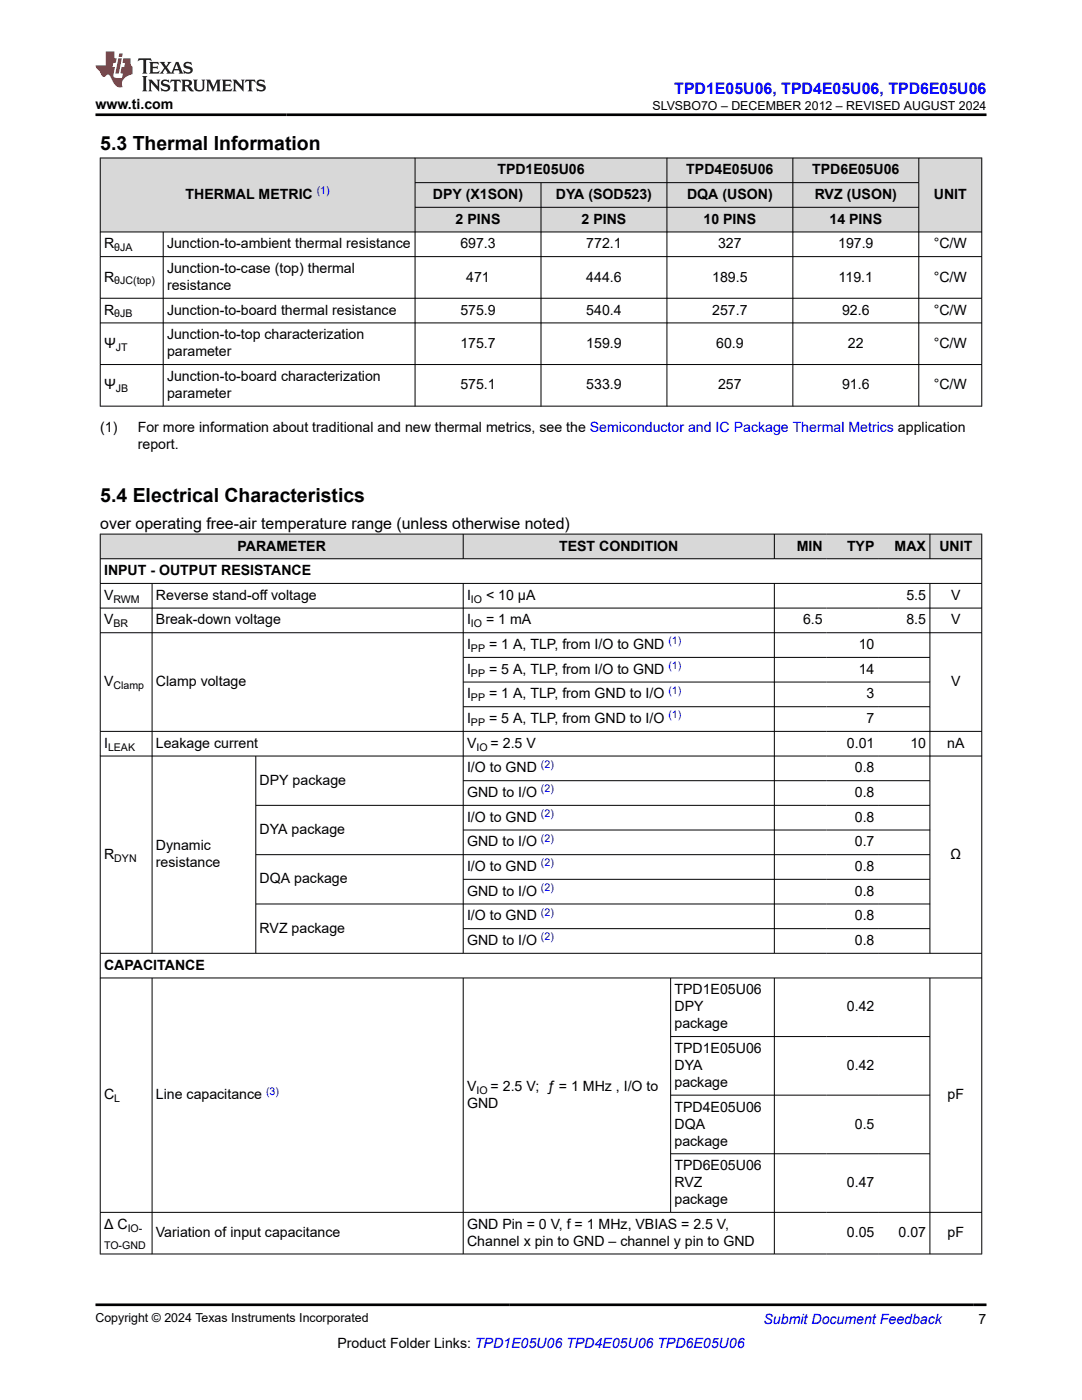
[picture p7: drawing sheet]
<svg xmlns="http://www.w3.org/2000/svg" width="216mm" height="279mm" viewBox="0 0 216 279" stroke-linecap="round" stroke-linejoin="round" font-family="sans-serif">
<defs><g id="words">
<g font-size="3.9">
<text x="20" y="29.9">5.3 Thermal Information</text>
<text x="20" y="100.1">5.4 Electrical Characteristics</text>
</g>
<text font-size="3.2" fill="#00f" x="134.6" y="18.7">TPD1E05U06, TPD4E05U06, TPD6E05U06</text>
<text font-size="3.2" x="20" y="105.5">over operating free-air temperature range (unless otherwise noted)</text>
<g font-size="2.8">
<text x="19" y="21.8">www.ti.com</text>
<text x="99.2" y="34.8">TPD1E05U06</text>
<text x="136.9" y="34.8">TPD4E05U06</text>
<text x="162.1" y="34.8">TPD6E05U06</text>
<text x="37" y="39.7">THERMAL METRIC</text>
<text x="86.4" y="39.7">DPY (X1SON)</text>
<text x="110.9" y="39.7">DYA (SOD523)</text>
<text x="137.1" y="39.7">DQA (USON)</text>
<text x="162.6" y="39.7">RVZ (USON)</text>
<text x="186.3" y="39.7">UNIT</text>
<text x="90.9" y="44.6">2 PINS</text>
<text x="116" y="44.6">2 PINS</text>
<text x="140.4" y="44.6">10 PINS</text>
<text x="165.5" y="44.6">14 PINS</text>
<text x="20.8" y="49.6">R</text>
<text x="33.3" y="49.6">Junction-to-ambient thermal resistance</text>
<text x="91.9" y="49.6">697.3</text>
<text x="117" y="49.6">772.1</text>
<text x="143.3" y="49.6">327</text>
<text x="167.2" y="49.6">197.9</text>
<text x="186.3" y="49.6">°C/W</text>
<text x="20.8" y="56.2">R</text>
<text x="33.3" y="54.5">Junction-to-case (top) thermal</text>
<text x="33.3" y="57.9">resistance</text>
<text x="93" y="56.2">471</text>
<text x="117" y="56.2">444.6</text>
<text x="142.1" y="56.2">189.5</text>
<text x="167.3" y="56.2">119.1</text>
<text x="186.3" y="56.2">°C/W</text>
<text x="20.8" y="62.8">R</text>
<text x="33.3" y="62.8">Junction-to-board thermal resistance</text>
<text x="91.9" y="62.8">575.9</text>
<text x="117" y="62.8">540.4</text>
<text x="142.1" y="62.8">257.7</text>
<text x="168" y="62.8">92.6</text>
<text x="186.3" y="62.8">°C/W</text>
<text x="20.8" y="69.4">Ψ</text>
<text x="33.3" y="67.7">Junction-to-top characterization</text>
<text x="33.3" y="71.1">parameter</text>
<text x="91.9" y="69.4">175.7</text>
<text x="117" y="69.4">159.9</text>
<text x="142.9" y="69.4">60.9</text>
<text x="169.2" y="69.4">22</text>
<text x="186.3" y="69.4">°C/W</text>
<text x="20.8" y="77.7">Ψ</text>
<text x="33.3" y="76">Junction-to-board characterization</text>
<text x="91.9" y="77.7">575.1</text>
<text x="117" y="77.7">533.9</text>
<text x="143.3" y="77.7">257</text>
<text x="168" y="77.7">91.6</text>
<text x="186.3" y="77.7">°C/W</text>
<text x="33.3" y="79.4">parameter</text>
<text x="20" y="86.2">(1)</text>
<text x="27.5" y="89.6">report.</text>
<text x="27.5" y="86.2">For more information about traditional and new thermal metrics, see the Semiconductor and IC Package Thermal Metrics application</text>
<text x="47.4" y="109.9">PARAMETER</text>
<text x="111.6" y="109.9">TEST CONDITION</text>
<text x="159" y="109.9">MIN</text>
<text x="169" y="109.9">TYP</text>
<text x="178.5" y="109.9">MAX</text>
<text x="187.4" y="109.9">UNIT</text>
<text x="20.8" y="114.8">INPUT - OUTPUT RESISTANCE</text>
<text x="20.8" y="119.7">V</text>
<text x="31.1" y="119.7">Reverse stand-off voltage</text>
<text x="93.2" y="119.7">I</text>
<text x="97" y="119.7">&lt; 10 µA</text>
<text x="180.9" y="119.7">5.5</text>
<text x="189.8" y="119.7">V</text>
<text x="20.8" y="124.6">V</text>
<text x="31.1" y="124.6">Break-down voltage</text>
<text x="93.2" y="124.6">I</text>
<text x="97" y="124.6">= 1 mA</text>
<text x="160.2" y="124.6">6.5</text>
<text x="180.9" y="124.6">8.5</text>
<text x="189.8" y="124.6">V</text>
<text x="93.2" y="129.6">I</text>
<text x="97.6" y="129.6">= 1 A, TLP, from I/O to GND</text>
<text x="171.4" y="129.6">10</text>
<text x="20.8" y="136.9">V</text>
<text x="31.1" y="136.9">Clamp voltage</text>
<text x="93.2" y="134.5">I</text>
<text x="97.6" y="134.5">= 5 A, TLP, from I/O to GND</text>
<text x="171.4" y="134.5">14</text>
<text x="189.8" y="136.9">V</text>
<text x="93.2" y="139.4">I</text>
<text x="97.6" y="139.4">= 1 A, TLP, from GND to I/O</text>
<text x="172.9" y="139.4">3</text>
<text x="20.8" y="149.2">I</text>
<text x="31.1" y="149.2">Leakage current</text>
<text x="93.2" y="144.3">I</text>
<text x="93.2" y="149.2">V</text>
<text x="97.6" y="144.3">= 5 A, TLP, from GND to I/O</text>
<text x="97.9" y="149.2">= 2.5 V</text>
<text x="169" y="149.2">0.01</text>
<text x="172.9" y="144.3">7</text>
<text x="181.6" y="149.2">10</text>
<text x="189" y="149.2">nA</text>
<text x="93.2" y="154.2">I/O to GND</text>
<text x="170.6" y="154.2">0.8</text>
<text x="51.8" y="156.6">DPY package</text>
<text x="93.2" y="159.1">GND to I/O</text>
<text x="170.6" y="159.1">0.8</text>
<text x="51.8" y="166.5">DYA package</text>
<text x="93.2" y="164">I/O to GND</text>
<text x="170.6" y="164">0.8</text>
<text x="20.8" y="171.4">R</text>
<text x="31.1" y="169.7">Dynamic</text>
<text x="31.1" y="173.1">resistance</text>
<text x="93.2" y="168.9">GND to I/O</text>
<text x="93.2" y="173.8">I/O to GND</text>
<text x="170.6" y="168.9">0.7</text>
<text x="170.6" y="173.8">0.8</text>
<text x="189.7" y="171.4">Ω</text>
<text x="51.8" y="176.3">DQA package</text>
<text x="93.2" y="178.8">GND to I/O</text>
<text x="170.6" y="178.8">0.8</text>
<text x="93.2" y="183.7">I/O to GND</text>
<text x="170.6" y="183.7">0.8</text>
<text x="51.8" y="186.1">RVZ package</text>
<text x="93.2" y="188.6">GND to I/O</text>
<text x="170.6" y="188.6">0.8</text>
<text x="20.8" y="193.5">CAPACITANCE</text>
<text x="134.6" y="198.4">TPD1E05U06</text>
<text x="134.6" y="201.8">DPY</text>
<text x="169" y="201.8">0.42</text>
<text x="134.6" y="205.2">package</text>
<text x="134.6" y="210.1">TPD1E05U06</text>
<text x="134.6" y="213.5">DYA</text>
<text x="169" y="213.5">0.42</text>
<text x="20.8" y="219.4">C</text>
<text x="31.1" y="219.4">Line capacitance</text>
<text x="93.2" y="221.1">GND</text>
<text x="93.2" y="217.7">V</text>
<text x="97.9" y="217.7">= 2.5 V; ƒ = 1 MHz , I/O to</text>
<text x="134.6" y="216.9">package</text>
<text x="134.6" y="221.8">TPD4E05U06</text>
<text x="189.1" y="219.4">pF</text>
<text x="134.6" y="225.2">DQA</text>
<text x="170.6" y="225.2">0.5</text>
<text x="134.6" y="228.6">package</text>
<text x="134.6" y="233.5">TPD6E05U06</text>
<text x="134.6" y="236.9">RVZ</text>
<text x="169" y="236.9">0.47</text>
<text x="20.8" y="245.2">Δ C</text>
<text x="93.2" y="245.2">GND Pin = 0 V, f = 1 MHz, VBIAS = 2.5 V,</text>
<text x="134.6" y="240.3">package</text>
<text x="31.1" y="246.9">Variation of input capacitance</text>
<text x="93.2" y="248.6">Channel x pin to GND – channel y pin to GND</text>
<text x="169" y="246.9">0.05</text>
<text x="179.3" y="246.9">0.07</text>
<text x="189.1" y="246.9">pF</text>
<text x="67.3" y="269">Product Folder Links: TPD1E05U06 TPD4E05U06 TPD6E05U06</text>
<text x="195.3" y="264.2">7</text>
</g>
<text font-size="2.8" fill="#00f" x="152.4" y="264.2">Submit Document Feedback</text>
<g font-size="2.5">
<text x="130.2" y="21.9">SLVSBO7O – DECEMBER 2012 – REVISED AUGUST 2024</text>
<text x="19" y="263.9">Copyright © 2024 Texas Instruments Incorporated</text>
</g>
<g font-size="2.1" fill="#00f">
<text x="63.2" y="38.8">(1)</text>
<text x="133.4" y="128.6">(1)</text>
<text x="133.4" y="133.5">(1)</text>
<text x="133.4" y="138.5">(1)</text>
<text x="133.4" y="143.4">(1)</text>
<text x="107.9" y="153.2">(2)</text>
<text x="107.9" y="158.1">(2)</text>
<text x="107.9" y="163.1">(2)</text>
<text x="107.9" y="168">(2)</text>
<text x="107.9" y="172.9">(2)</text>
<text x="107.9" y="177.8">(2)</text>
<text x="107.9" y="182.7">(2)</text>
<text x="107.9" y="187.7">(2)</text>
<text x="53.1" y="218.4">(3)</text>
</g>
<g font-size="2.1">
<text x="22.8" y="50.1">θJA</text>
<text x="22.8" y="56.7">θJC(top)</text>
<text x="22.8" y="63.4">θJB</text>
<text x="23.1" y="70">JT</text>
<text x="23.1" y="78.3">JB</text>
<text x="22.6" y="120.3">RWM</text>
<text x="22.6" y="125.2">BR</text>
<text x="94" y="120.3">IO</text>
<text x="94" y="125.2">IO</text>
<text x="94" y="130.1">PP</text>
<text x="22.6" y="137.5">Clamp</text>
<text x="94" y="135">PP</text>
<text x="94" y="140">PP</text>
<text x="21.6" y="149.8">LEAK</text>
<text x="94" y="144.9">PP</text>
<text x="95.1" y="149.8">IO</text>
<text x="22.8" y="171.9">DYN</text>
<text x="22.8" y="219.9">L</text>
<text x="95.1" y="218.2">IO</text>
<text x="25.5" y="245.8">IO-</text>
<text x="20.8" y="249.2">TO-GND</text>
</g>
</g></defs>
<g fill="#d8d8d8">
<path d="M20 31.5h175.9v5h-175.9z" fill-rule="evenodd"/>
<path d="M20.1 31.6h62.7v14.6h-62.7z" fill-rule="evenodd"/>
<path d="M82.9 31.6h50.1v4.8h-50.1z" fill-rule="evenodd"/>
<path d="M133.1 31.6h25v4.8h-25z" fill-rule="evenodd"/>
<path d="M158.3 31.6h25v4.8h-25z" fill-rule="evenodd"/>
<path d="M183.4 31.6h12.4v14.6h-12.4z" fill-rule="evenodd"/>
<path d="M82.9 36.5h25v4.8h-25z" fill-rule="evenodd"/>
<path d="M108 36.5h25v4.8h-25z" fill-rule="evenodd"/>
<path d="M133.1 36.5h25v4.8h-25z" fill-rule="evenodd"/>
<path d="M158.3 36.5h25v4.8h-25z" fill-rule="evenodd"/>
<path d="M82.9 41.4h25v4.8h-25z" fill-rule="evenodd"/>
<path d="M108 41.4h25v4.8h-25z" fill-rule="evenodd"/>
<path d="M133.1 41.4h25v4.8h-25z" fill-rule="evenodd"/>
<path d="M158.3 41.4h25v4.8h-25z" fill-rule="evenodd"/>
</g>
<g fill="none" stroke="#000" stroke-width=".2">
<path d="M19.9 31.5h176.1M20 31.5v49.6M82.8 31.5v49.6M82.8 36.5h100.6M107.9 36.5v44.6M133.1 31.5v49.6M158.2 31.5v49.6M183.3 31.5v49.6M195.9 31.5v49.6M19.9 46.3h176.1M19.9 51.2h176.1M19.9 59.5h176.1"/>
<path d="M32.6 46.3v34.8M82.8 41.4h100.6M19.9 64.4h176.1M19.9 72.8h176.1M19.9 81.1h176.1"/>
</g>
<g fill="#d8d8d8">
<path d="M20 106.6h175.9v4.9h-175.9z" fill-rule="evenodd"/>
<path d="M20.1 106.7h72.3v4.8h-72.3z" fill-rule="evenodd"/>
<path d="M92.5 106.7h61.9v4.8h-61.9z" fill-rule="evenodd"/>
<path d="M154.6 106.7h10.3v4.8h-10.3z" fill-rule="evenodd"/>
<path d="M164.9 106.7h10.3v4.8h-10.3z" fill-rule="evenodd"/>
<path d="M175.2 106.7h10.3v4.8h-10.3z" fill-rule="evenodd"/>
<path d="M185.6 106.7h10.2v4.8h-10.2z" fill-rule="evenodd"/>
</g>
<g fill="none" stroke="#000" stroke-width=".2">
<path d="M19.9 106.6h176.1M19.9 111.5h176.1M19.9 116.4h176.1M20 106.5v143.8M30.3 116.4v73.9M92.4 106.5v5.1M92.4 116.4v73.9M154.5 106.5v5.1M154.5 116.4v73.9M185.6 106.5v5.1M185.6 116.4v73.9M195.9 106.5v143.8"/>
<path d="M19.9 121.4h176.1M19.9 126.3h176.1M92.4 131.2h93.2M92.4 136.1h93.2M19.9 146h176.1M19.9 150.9h176.1M51 150.9v39.4M92.4 141h93.2M92.4 155.8h93.2M51 170.6h134.6M92.4 165.6h93.2M92.4 175.5h93.2"/>
<path d="M185.6 160.7h-134.6M19.9 190.3h176.1M19.9 195.2h176.1M30.3 195.2v55.1M51 180.4h134.6M92.4 195.2v55.1M92.4 185.3h93.2M133.8 195.2v46.8M154.5 195.2v55.1M185.6 195.2v55.1M133.8 206.9h51.8M133.8 218.6h51.8"/>
<path d="M133.8 230.3h51.8M19.9 242h176.1M19.9 250.3h176.1"/>
</g>
<path d="M27.7 11.6l-.2 .6 .5-.2h.6v.1v2.2l-.2 .4h1l-.2-.4v-2.2v-.1h.5l.5 .2-.1-.6zM29.8 12.4l.2 .3v1.6l-.2 .4h1.9l.1-.6a1.08 1.08 0 0 1-1.3 .2v-.7h.6l.4 .2v-.7l-.4 .2h-.6v-.5l.2-.2a1 1 0 0 1 1 .3l-.1-.5zM31.8 12.4l1 1.1-1 1.2h.9l-.2-.2 .4-.8 .5 .8-.2 .2h1.6l-.2-.2 .1-.5h1l.1 .5-.1 .2h.9l-.2-.4-.8-1.9h-.5l-1 2.1-.8-1.1 .9-1h-.8l.2 .2-.5 .6-.3-.6 .1-.2zM35.2 12.8l.4 1h-.8zM36.8 12.5a.65 .65 0 0 0-.2 .7 .65 .65 0 0 0 .6 .5l.7 .1 .1 .3a.79 .79 0 0 1-.7 .4 .79 .79 0 0 1-.7-.5l.1 .7 .2-.1a.93 .93 0 0 0 1.1 0 .93 .93 0 0 0 .4-.9 1.46 1.46 0 0 0-1.2-.6l-.1-.3a1.09 1.09 0 0 1 1.2 .2l-.2-.6-.1 .1-.6-.2zM28.4 15.2l.2 .4v2.2l-.2 .4h1l-.2-.4v-2.2l.2-.4zM29.6 15.9l.2 .4v1.5l-.2 .4h.8l-.3-.4v-1.3l1.7 1.8v-2l.2-.4h-.8l.2 .2 .1 1.1-1.2-1.3zM32.3 16a.65 .65 0 0 0-.2 .8 .65 .65 0 0 0 .7 .4l.6 .2 .1 .2a.79 .79 0 0 1-.7 .4 .79 .79 0 0 1-.7-.5l.1 .7 .2-.1a.93 .93 0 0 0 1.1 .1 .93 .93 0 0 0 .4-1 1.46 1.46 0 0 0-1.2-.5l-.1-.4a1.09 1.09 0 0 1 1.2 .2l-.2-.6-.1 .1-.6-.1zM34.1 15.9l-.1 .6a.63 .63 0 0 1 .7-.3l.1 1.6-.3 .4h1l-.2-.4v-1.6a.66 .66 0 0 1 .8 .3l-.1-.6zM36.2 15.9l.2 .4v1.5l-.2 .4h.9l-.2-.2v-.7h.5l.1 .2a.79 .79 0 0 0 1.2 .6l-1-.9a.61 .61 0 0 0 .6-.6 .61 .61 0 0 0-.5-.7zM36.9 16.2h.2a.47 .47 0 0 1 .5 .1 .47 .47 0 0 1 .1 .5l-.2 .1-.6 .1zM38.5 15.9l.2 .2a2.27 2.27 0 0 0 .4 2 1.04 1.04 0 0 0 1.7-.7v-1.3l.2-.2h-.8l.2 .4v1.1a.6 .6 0 0 1-.6 .6 .6 .6 0 0 1-.6-.6v-1.1l.3-.4zM41.1 15.9l.2 .4v1.5l-.2 .4h.7l-.2-.4v-1.4l.9 1.9 .8-1.9v1.4l-.2 .4h1l-.3-.4v-1.5l.3-.4h-.8l-.7 1.5-.7-1.5zM44.3 15.9l.2 .4v1.5l-.2 .4h1.9l.1-.6a1.09 1.09 0 0 1-1.3 .2v-.7h.6l.4 .2v-.6l-.4 .2h-.6v-.6l.2-.1a1.01 1.01 0 0 1 1 .3l-.1-.6zM46.4 15.9l.3 .4v1.5l-.3 .4h.8l-.2-.4v-1.3l1.6 1.8v-2l.2-.4h-.7l.2 .2v1.1l-1.2-1.3zM49 15.9l-.1 .6a.63 .63 0 0 1 .8-.3v1.6l-.3 .4h1l-.2-.4v-1.6a.66 .66 0 0 1 .8 .3l-.1-.6zM51.4 16a.65 .65 0 0 0-.2 .8 .65 .65 0 0 0 .6 .4l.6 .2 .2 .2a.79 .79 0 0 1-.8 .4 .79 .79 0 0 1-.6-.5l.1 .7 .2-.1a.93 .93 0 0 0 1 .1 .93 .93 0 0 0 .5-1 1.46 1.46 0 0 0-1.3-.5l-.1-.4a1.09 1.09 0 0 1 1.3 .2l-.2-.6-.2 .1-.5-.1z" fill="#231f20"/>
<path d="M21.1 10.3v2.7h-2.1l.1 .4 .9 1a.95 .95 0 0 0 .9 .9 .59 .59 0 0 1 .6-.4 .59 .59 0 0 1 .5 .3l.4 .8a1.59 1.59 0 0 0 2.1 1.4 1.61 1.61 0 0 1 1-2.3l1-.3-.1-1.5a1.59 1.59 0 0 1-.4-1.7h-1.4l-.2 .9h.5l-.1 .9h-.5l-.2 .9v.3l.4 .1-.2 .9h-.6a.73 .73 0 0 1-1.1-.7l.3-1.5h-.5l.2-.9h.5l.2-.9h-.5v-1.3zM23.6 11.6l-.6 3.1h.7l.6-3.1zM23.8 10.7l-.1 .6h.7l.1-.6z" fill="#ed1c24"/>
<path d="M19 22.9h177.8M19 260.4h177.8" fill="none" stroke="#000" stroke-width=".53"/>
<use href="#words"/>
</svg>
